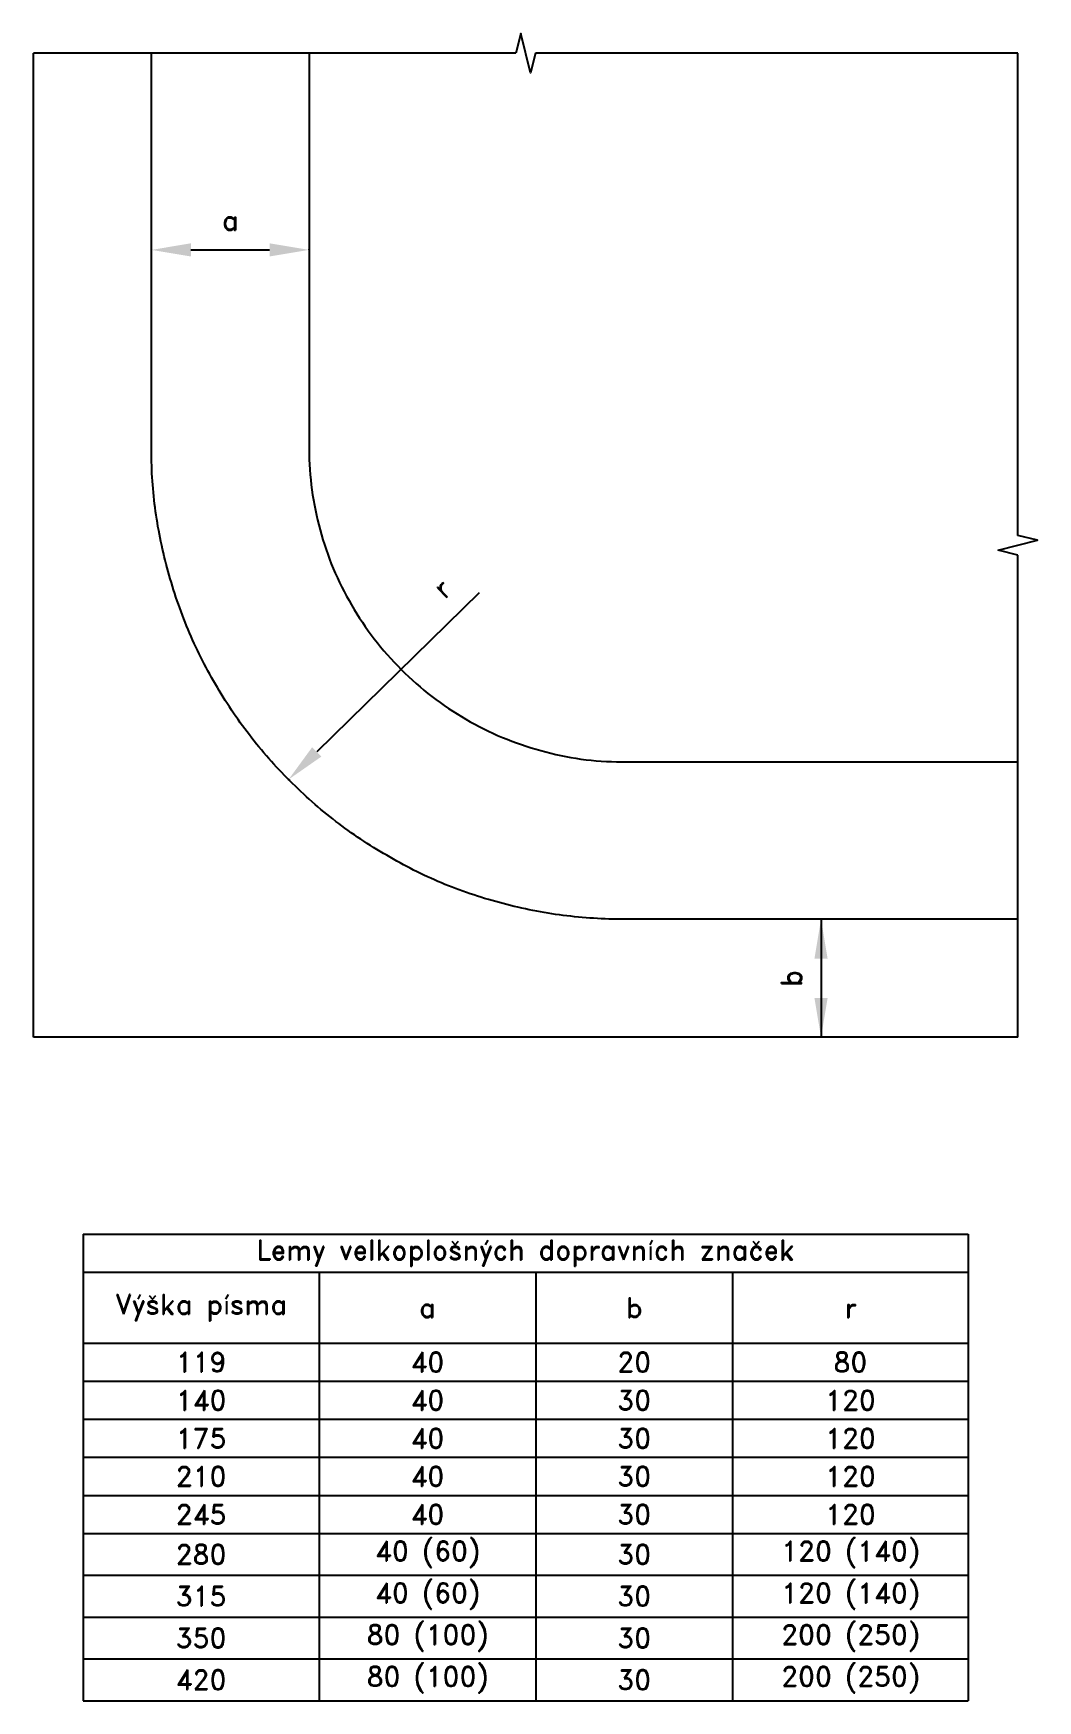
# Model space of a CAD drawing. Header units: millimetres. Extents: x 0 to 255, y -168 to 255.
import ezdxf

# ---------------------------------------------------------------- set-up
doc = ezdxf.new("R2010")
doc.units = ezdxf.units.MM
doc.header["$LTSCALE"] = 5
doc.layers.add('Kóty', color=2, linetype='Continuous')
doc.layers.add('Značka', color=7, linetype='Continuous')
doc.styles.get("Standard").update_dxf_attribs({"font": 'romand.shx', "height": 5})
doc.dimstyles.get("Standard").update_dxf_attribs({"dimtxt": 5, "dimasz": 10, "dimexe": 0.18, "dimexo": 0.0625, "dimgap": 5, "dimtad": 1, "dimdec": 0, "dimzin": 0, "dimdsep": 46, "dimtxsty": 'Standard', "dimcen": 0.09, "dimadec": 0, "dimazin": 0, "dimtfac": 1, "dimtdec": 0, "dimtofl": 0, "dimtmove": 0, "dimatfit": 3, "dimfxl": 1, "dimtolj": 1, "dimtzin": 0, "dimarcsym": 0})

# ---------------------------------------------------------------- blocks, each defined once
blk = doc.blocks.new('*D0')
at = {"layer": 'Defpoints', "color": 0, "transparency": 16777216}
for p in [(30, 200), (70, 200), (70, 200)]:
    blk.add_point(p, dxfattribs=at)
at = {"layer": 'Kóty', "color": 0, "lineweight": -2, "transparency": 16777216}
for p, q in [((30, 200.06), (30, 200.18)), ((40, 200), (60, 200)), ((70, 200.06), (70, 200.18))]:
    blk.add_line(p, q, dxfattribs=at)
at = {"layer": 'Kóty', "color": 0, "transparency": 16777216}
for points in [[(40, 201.67), (40, 198.33), (30, 200)], [(60, 201.67), (60, 198.33), (70, 200)]]:
    blk.add_solid(points, dxfattribs=at)
at = {"layer": 'Kóty', "color": 0, "transparency": 16777216, "insert": (50, 207.5), "char_height": 5, "attachment_point": 5}
blk.add_mtext('\\A1;a', dxfattribs=at)
blk = doc.blocks.new('*D1')
at = {"layer": 'Defpoints', "color": 0, "transparency": 16777216}
for p in [(146.35, 145.34), (64.81, 65.49)]:
    blk.add_point(p, dxfattribs=at)
at = {"layer": 'Kóty', "color": 0, "lineweight": -2, "transparency": 16777216}
blk.add_line((113.22, 112.89), (71.95, 72.49), dxfattribs=at)
blk.add_arc((146.35, 145.34), 114.12, 224.307, 224.6082, dxfattribs=at)
at = {"layer": 'Kóty', "color": 0, "transparency": 16777216}
blk.add_solid([(70.79, 73.68), (73.12, 71.3), (64.81, 65.49)], dxfattribs=at)
at = {"layer": 'Kóty', "color": 0, "transparency": 16777216, "insert": (103.63, 114), "char_height": 5, "attachment_point": 5, "rotation": 44.3974}
blk.add_mtext('\\A1;r', dxfattribs=at)
blk = doc.blocks.new('*T2')
at = {"color": 0, "linetype": 'ByBlock', "lineweight": -2, "transparency": 16777216}
for p, q in [((0, 0), (224.77, 0)), ((0, 0), (0, -118.48)), ((224.77, 0), (224.77, -118.48)), ((0, -9.67), (224.77, -9.67)), ((59.95, -9.67), (59.95, -118.48)), ((114.94, -9.67), (114.94, -118.48)), ((164.94, -9.67), (164.94, -118.48)), ((0, -27.67), (224.77, -27.67)), ((0, -37.33), (224.77, -37.33)), ((0, -47), (224.77, -47)), ((0, -56.67), (224.77, -56.67)), ((0, -66.33), (224.77, -66.33)), ((0, -76), (224.77, -76)), ((0, -86.62), (224.77, -86.62)), ((0, -97.24), (224.77, -97.24)), ((0, -107.86), (224.77, -107.86)), ((0, -118.48), (224.77, -118.48))]:
    blk.add_line(p, q, dxfattribs=at)
at = {"color": 0, "transparency": 16777216, "char_height": 5, "attachment_point": 5}
for s, insert, width in [('Lemy velkoplošných dopravních značek', (112.38, -4.83), 221.7651), ('Výška písma', (29.97, -18.67), 56.9462), ('b', (139.94, -18.67), 46.9998), ('a', (87.44, -18.67), 51.9966), ('r', (194.85, -18.67), 56.8225), ('119', (29.97, -32.5), 56.9462), ('40', (87.44, -32.5), 51.9966), ('20', (139.94, -32.5), 46.9998), ('80', (194.85, -32.5), 56.8225), ('140', (29.97, -42.17), 56.9462), ('40', (87.44, -42.17), 51.9966), ('30', (139.94, -42.17), 46.9998), ('120', (194.85, -42.17), 56.8225), ('175', (29.97, -51.83), 56.9462), ('40', (87.44, -51.83), 51.9966), ('30', (139.94, -51.83), 46.9998), ('120', (194.85, -51.83), 56.8225), ('210', (29.97, -61.5), 56.9462), ('40', (87.44, -61.5), 51.9966), ('30', (139.94, -61.5), 46.9998), ('120', (194.85, -61.5), 56.8225), ('245', (29.97, -71.17), 56.9462), ('40', (87.44, -71.17), 51.9966), ('30', (139.94, -71.17), 46.9998), ('120', (194.85, -71.17), 56.8225), ('280', (29.97, -81.31), 56.9462), ('40 (60)', (87.44, -81.31), 51.9966), ('30', (139.94, -81.31), 46.9998), ('120 (140)', (194.85, -81.31), 56.8225), ('40 (60)', (87.44, -91.93), 51.9966), ('120 (140)', (194.85, -91.93), 56.8225), ('315', (29.97, -91.93), 56.9462), ('30', (139.94, -91.93), 46.9998), ('350', (29.97, -102.55), 56.9462), ('80 (100)', (87.44, -102.55), 51.9966), ('30', (139.94, -102.55), 46.9998), ('200 (250)', (194.85, -102.55), 56.8225), ('80 (100)', (87.44, -113.17), 51.9966), ('200 (250)', (194.85, -113.17), 56.8225), ('420', (29.97, -113.17), 56.9462), ('30', (139.94, -113.17), 46.9998)]:
    blk.add_mtext(s, dxfattribs=dict(at, insert=insert, width=width))

msp = doc.modelspace()

# ---------------------------------------------------------------- linework, layer by layer
at = {"layer": 'Kóty'}
for p, q in [((199.94, 30), (199.82, 30)), ((200, 30), (200, 0)), ((199.94, 0), (199.82, 0))]:
    msp.add_line(p, q, dxfattribs=at)
for points in [[(198.33, 20), (201.67, 20), (200, 30)], [(198.33, 10), (201.67, 10), (200, 0)]]:
    msp.add_solid(points, dxfattribs=at)
at = {"layer": 'Značka', "color": 7}
for points in [[(127.5, 250), (126.25, 245), (123.75, 255), (122.5, 250)], [(122.5, 250), (0, 250)], [(250, 250), (127.5, 250)], [(250, 127.5), (250, 250)], [(250, 122.5), (245, 123.75), (255, 126.25), (250, 127.5)], [(250, 0), (250, 122.5)]]:
    msp.add_lwpolyline(points, dxfattribs=at)
at = {"layer": 'Značka', "color": 3}
for points in [[(0, 0), (0, 250)], [(150, 70), (250, 70)], [(250, 30), (150, 30)], [(250, 0), (0, 0)]]:
    msp.add_lwpolyline(points, dxfattribs=at)
for points in [[(150, 30), (149.53, 30), (149.06, 30, -0.03218), (133.56, 31.09, -0.035443), (118.34, 34.25, -0.036267), (103.61, 39.23, -0.03442), (89.73, 46.23, -0.033721), (76.79, 54.86, -0.034085), (65.15, 65.15, -0.034209), (54.85, 76.79, -0.034229), (46.23, 89.73, -0.034044), (39.28, 103.62, -0.033412), (34.25, 118.34, -0.034127), (31.04, 133.57, -0.036745), (30, 149.06), (30, 149.53), (30, 150), (30, 250)], [(70, 250), (70, 150), (70, 149.69), (70, 149.37, 0.03218), (70.73, 139.04, 0.035443), (72.84, 128.89, 0.036267), (76.15, 119.07, 0.03442), (80.82, 109.82, 0.033721), (86.57, 101.2, 0.034085), (93.43, 93.43, 0.03421), (101.2, 86.57, 0.034229), (109.82, 80.82, 0.034044), (119.08, 76.19, 0.033411), (128.89, 72.84, 0.034128), (139.05, 70.69, 0.036745), (149.37, 70), (149.69, 70), (150, 70)]]:
    msp.add_lwpolyline(points, format="xyb", dxfattribs=at)

# ---------------------------------------------------------------- block references
msp.add_blockref('*T2', (12.62, -50))

# ---------------------------------------------------------------- texts
at = {"layer": 'Kóty', "insert": (192.5, 15), "char_height": 5, "attachment_point": 5, "rotation": 90}
msp.add_mtext('\\A1;b', dxfattribs=at)

# ---------------------------------------------------------------- dimensions: what is measured, and where the dimension line sits
at = {"layer": 'Kóty'}
dim = msp.add_linear_dim(base=(70, 200), p1=(30, 200), p2=(70, 200), text='a', dimstyle='Standard', dxfattribs=at)
dim.commit()
dim.dimension.update_dxf_attribs({"geometry": '*D0', "text_midpoint": (50, 207.5)})
dim = msp.add_radius_dim(center=(146.35, 145.34), mpoint=(64.81, 65.49), text='r', dimstyle='Standard', dxfattribs=at)
dim.commit()
dim.dimension.update_dxf_attribs({"geometry": '*D1', "text_midpoint": (108.88, 108.64), "dimtype": 164})

doc.saveas('drawing.dxf')
